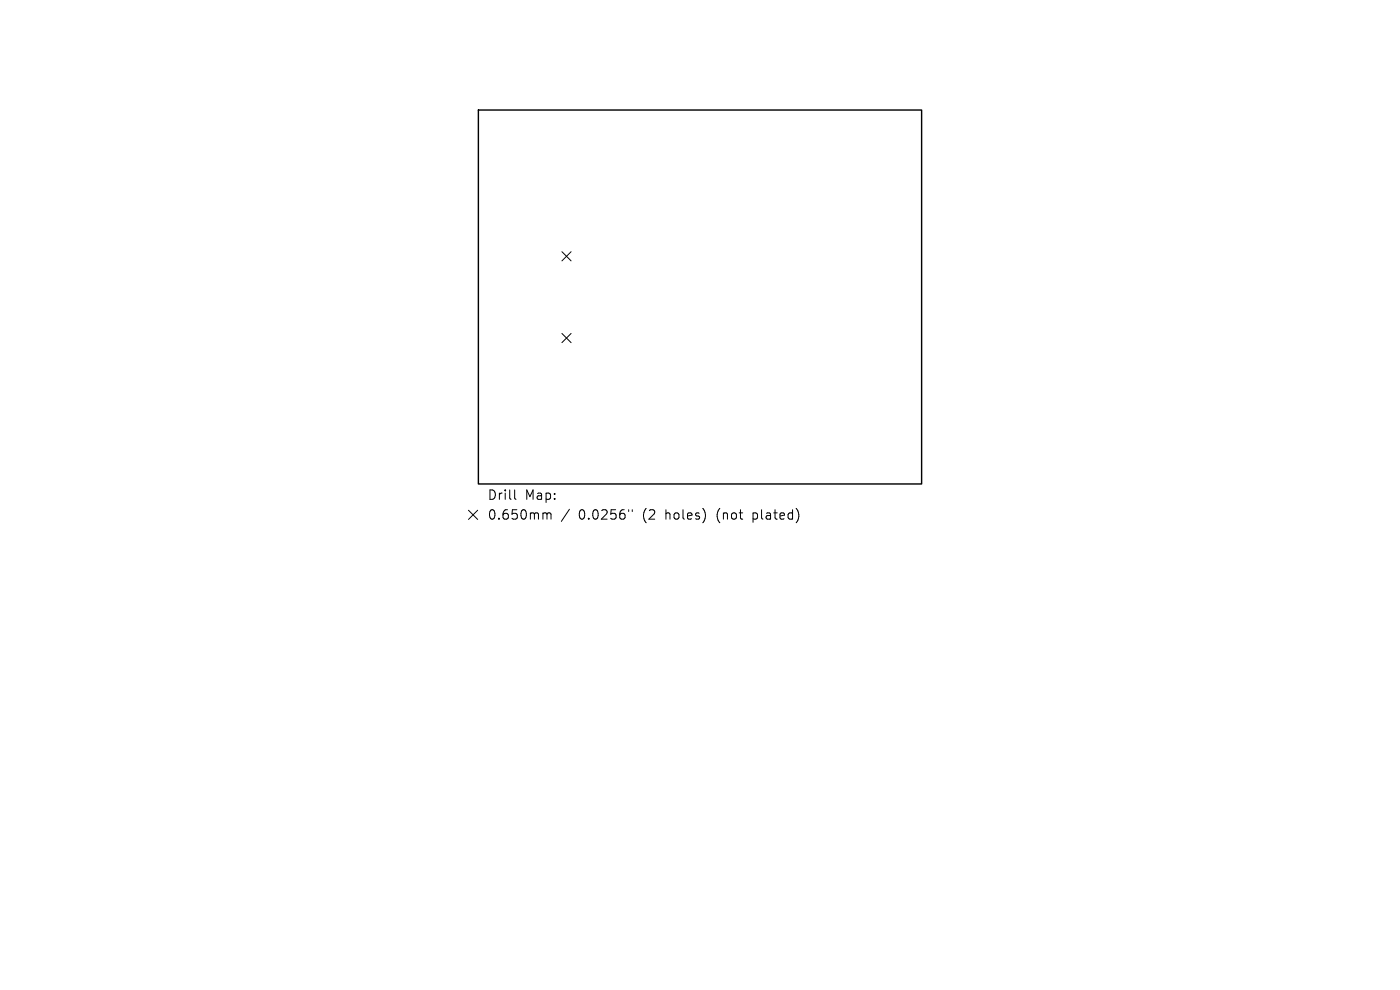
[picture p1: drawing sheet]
<svg xmlns="http://www.w3.org/2000/svg" width="297mm" height="210mm" viewBox="0 0 297 210" stroke-linecap="round" stroke-linejoin="round" font-family="sans-serif">
<defs><g id="words">
<g font-size="2.8">
<text x="103.3" y="106.3">Drill</text>
<text x="111.3" y="106.3">Map:</text>
<text x="103.3" y="110.5">0.650mm</text>
<text x="122.8" y="110.5">0.0256&quot;</text>
<text x="136.5" y="110.5">(2</text>
<text x="141.5" y="110.5">holes)</text>
<text x="152.5" y="110.5">(not</text>
<text x="160.3" y="110.5">plated)</text>
</g>
</g></defs>
<path d="M101.5 23.3h94v79.4h-94z" fill="none" stroke="#000" stroke-width=".3"/>
<g fill="none" stroke="#000" stroke-width=".21">
<path d="M119.2 53.4l2 1.9M121.2 53.4l-2 1.9M119.2 70.7l2 2M121.2 70.7l-2 2M99.4 108.2l1.9 2M101.3 108.2l-1.9 2M109.2 103.9v1.7l.3 .3M115.5 108.8l.4 .1 .1 .2M116 109.1l.3-.3 .5 .1 .1 1.2M116 109.1v1M120.8 108l-1.7 2.6M133.4 108.1v.4"/>
<path d="M134.1 108.1v.4"/>
</g>
<use href="#words"/>
</svg>
